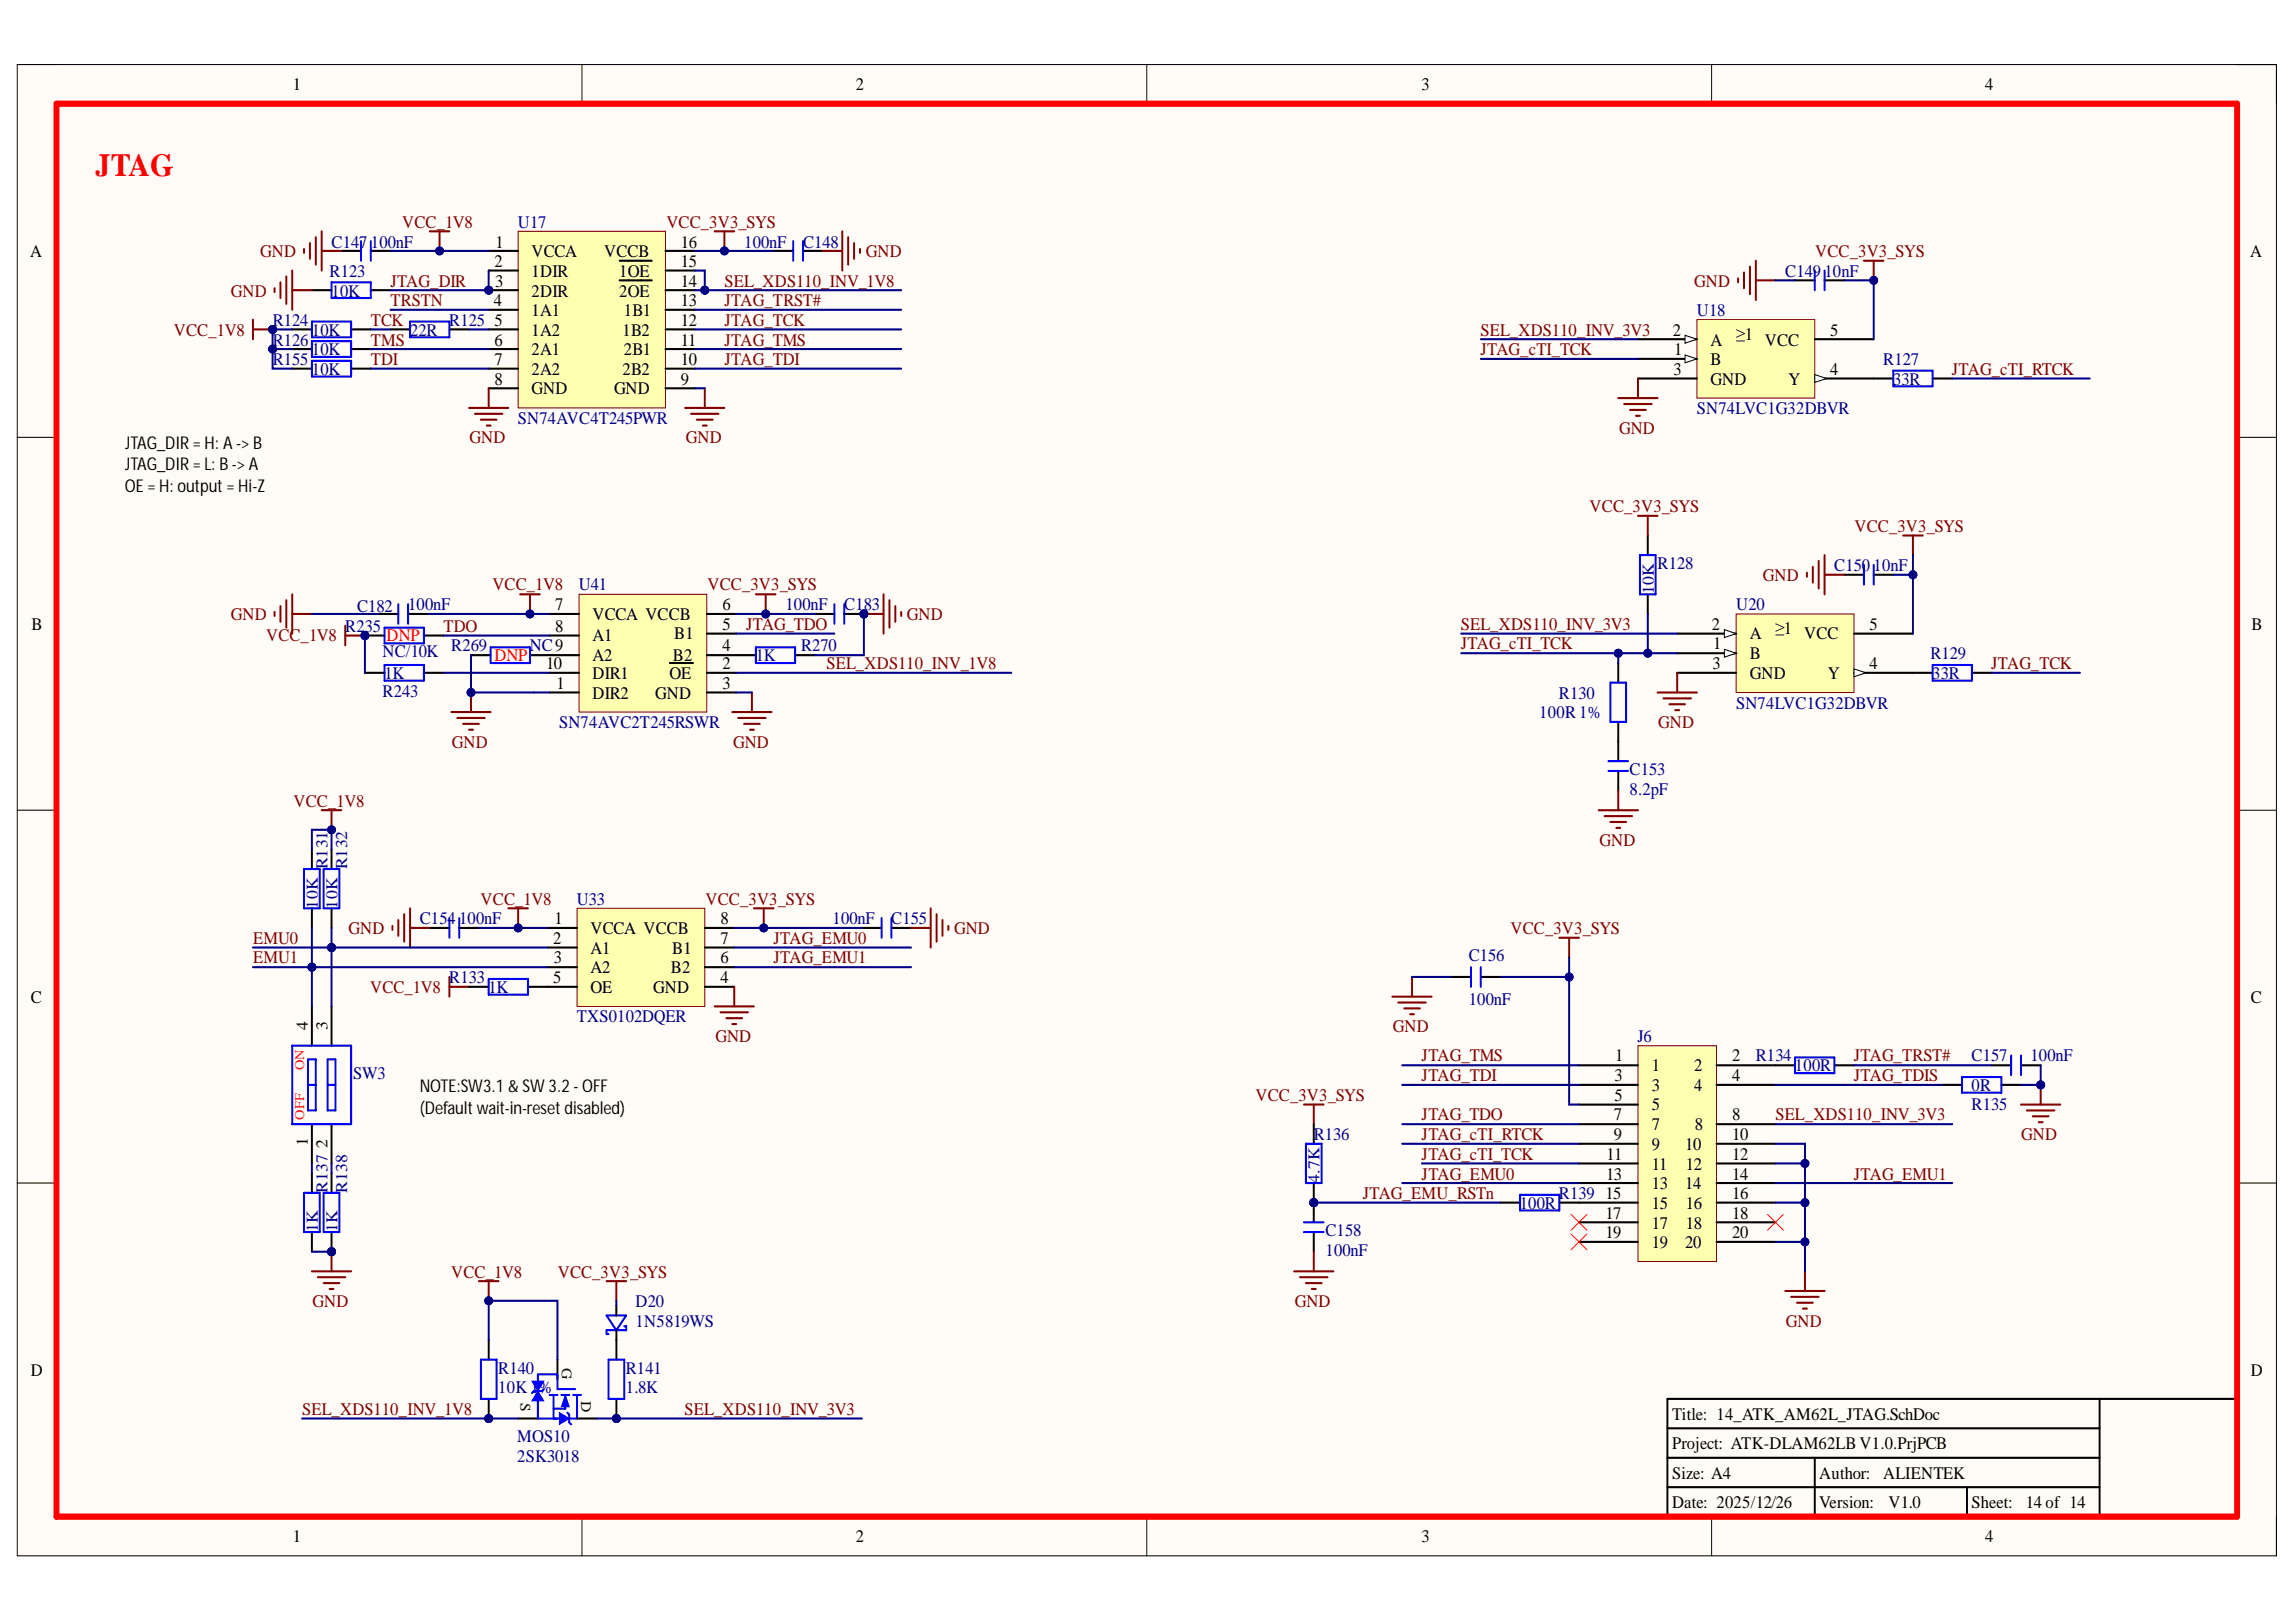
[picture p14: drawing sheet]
<svg xmlns="http://www.w3.org/2000/svg" width="297mm" height="210mm" viewBox="0 0 297 210" stroke-linecap="round" stroke-linejoin="round" font-family="sans-serif">
<defs><g id="words">
<text font-size="4.1" fill="#f00" x="12.4" y="22.7">JTAG</text>
<g font-size="2.3">
<text x="37.9" y="11.7">1</text>
<text x="110.7" y="11.7">2</text>
<text x="183.9" y="11.7">3</text>
<text x="256.8" y="11.7">4</text>
<text x="3.9" y="33.3">A</text>
<text x="64" y="34.6">2</text>
<text x="64.1" y="32">1</text>
<text x="68.8" y="33.3">VCCA</text>
<text x="68.8" y="35.8">1DIR</text>
<text x="78.2" y="33.3">VCCB</text>
<text x="80.1" y="35.8">1OE</text>
<text x="88.1" y="34.6">15</text>
<text x="88.1" y="32">16</text>
<text x="291.1" y="33.3">A</text>
<text x="63.9" y="39.6">4</text>
<text x="64" y="37.1">3</text>
<text x="68.8" y="38.4">2DIR</text>
<text x="68.8" y="40.9">1A1</text>
<text x="80.1" y="38.4">2OE</text>
<text x="80.7" y="40.9">1B1</text>
<text x="88.1" y="39.6">13</text>
<text x="88.1" y="37.1">14</text>
<text x="64" y="42.2">5</text>
<text x="64" y="44.7">6</text>
<text x="64" y="47.2">7</text>
<text x="68.8" y="43.4">1A2</text>
<text x="68.8" y="46">2A1</text>
<text x="80.5" y="43.4">1B2</text>
<text x="80.7" y="46">2B1</text>
<text x="88.1" y="47.2">10</text>
<text x="88.1" y="44.7">11</text>
<text x="88.1" y="42.2">12</text>
<text x="216.4" y="43.4">2</text>
<text x="216.6" y="46">1</text>
<text x="221.3" y="47.2">B</text>
<text x="221.3" y="44.7">A</text>
<text x="224.6" y="44">≥1</text>
<text x="228.3" y="44.7">VCC</text>
<text x="236.8" y="43.4">5</text>
<text x="64" y="49.8">8</text>
<text x="68.8" y="48.5">2A2</text>
<text x="68.8" y="51.1">GND</text>
<text x="79.4" y="51.1">GND</text>
<text x="80.5" y="48.5">2B2</text>
<text x="88.1" y="49.8">9</text>
<text x="216.5" y="48.5">3</text>
<text x="221.3" y="49.8">GND</text>
<text x="231.4" y="49.8">Y</text>
<text x="236.8" y="48.5">4</text>
<text x="16.2" y="58.1">JTAG_DIR=H: A -&gt;B</text>
<text x="16.2" y="60.9">JTAG_DIR=L: B-&gt;A</text>
<text x="16.2" y="63.6">OE =H: output =Hi-Z</text>
<text x="4.1" y="81.5">B</text>
<text x="71.8" y="78.9">7</text>
<text x="71.8" y="81.7">8</text>
<text x="76.6" y="80.2">VCCA VCCB</text>
<text x="76.6" y="83">A1</text>
<text x="87.2" y="82.7">B1</text>
<text x="93.5" y="81.5">5</text>
<text x="93.5" y="78.9">6</text>
<text x="221.5" y="81.5">2</text>
<text x="226.4" y="82.7">A</text>
<text x="229.7" y="82">≥1</text>
<text x="233.4" y="82.7">VCC</text>
<text x="241.9" y="81.5">5</text>
<text x="291.3" y="81.5">B</text>
<text x="70.6" y="86.6">10</text>
<text x="72" y="89.2">1</text>
<text x="76.6" y="85.5">A2</text>
<text x="76.6" y="87.8">DIR1</text>
<text x="86.6" y="87.8">OE</text>
<text x="87.1" y="85.5">B2</text>
<text x="93.5" y="86.6">2</text>
<text x="93.5" y="89.2">3</text>
<text x="93.5" y="84.3">4</text>
<text x="221.6" y="86.6">3</text>
<text x="221.6" y="84">1</text>
<text x="226.4" y="85.3">B</text>
<text x="226.4" y="87.8">GND</text>
<text x="236.5" y="87.8">Y</text>
<text x="241.9" y="86.6">4</text>
<text x="76.6" y="90.4">DIR2</text>
<text x="84.8" y="90.4">GND</text>
<text x="71.7" y="119.6">1</text>
<text x="93.2" y="119.6">8</text>
<text x="71.6" y="122.1">2</text>
<text x="71.7" y="124.7">3</text>
<text x="76.4" y="120.9">VCCA VCCB</text>
<text x="76.4" y="123.4">A1</text>
<text x="76.4" y="125.9">A2</text>
<text x="86.8" y="125.9">B2</text>
<text x="87" y="123.4">B1</text>
<text x="93.2" y="124.7">6</text>
<text x="93.2" y="122.1">7</text>
<text x="4" y="129.7">C</text>
<text x="71.6" y="127.2">5</text>
<text x="76.4" y="128.5">OE</text>
<text x="84.5" y="128.5">GND</text>
<text x="93.2" y="127.2">4</text>
<text x="291.2" y="129.7">C</text>
<text x="209" y="137.4">1</text>
<text x="224.1" y="137.4">2</text>
<text x="54.3" y="141.3">NOTE:SW3.1 &amp; SW 3.2 - OFF</text>
<text x="208.9" y="139.9">3</text>
<text x="208.9" y="142.4">5</text>
<text x="213.7" y="138.6">1</text>
<text x="213.7" y="141.2">3</text>
<text x="213.7" y="143.7">5</text>
<text x="219.2" y="138.6">2</text>
<text x="219.2" y="141.2">4</text>
<text x="224.1" y="139.9">4</text>
<text x="54.3" y="144.1">(Default wait-in-reset disabled)</text>
<text x="208.8" y="145">7</text>
<text x="208.8" y="147.5">9</text>
<text x="213.7" y="146.2">7</text>
<text x="213.7" y="148.8">9</text>
<text x="218" y="148.8">10</text>
<text x="219.3" y="146.2">8</text>
<text x="224.1" y="145">8</text>
<text x="224.1" y="147.5">10</text>
<text x="207.7" y="155.2">15</text>
<text x="207.8" y="152.7">13</text>
<text x="207.9" y="150.1">11</text>
<text x="213.7" y="151.4">11</text>
<text x="213.7" y="153.9">13</text>
<text x="218" y="153.9">14</text>
<text x="218.1" y="151.4">12</text>
<text x="224.1" y="150.1">12</text>
<text x="224.1" y="152.7">14</text>
<text x="224.1" y="155.2">16</text>
<text x="207.7" y="157.7">17</text>
<text x="207.7" y="160.3">19</text>
<text x="213.7" y="156.5">15</text>
<text x="213.7" y="159">17</text>
<text x="213.7" y="161.5">19</text>
<text x="218" y="161.5">20</text>
<text x="218.1" y="156.5">16</text>
<text x="218.1" y="159">18</text>
<text x="224.1" y="157.7">18</text>
<text x="224.1" y="160.3">20</text>
<text x="4" y="178">D</text>
<text x="291.2" y="178">D</text>
<text x="216.3" y="183.8">Title: 14_ATK_AM62L_JTAG.SchDoc</text>
<text x="216.3" y="191.4">Size: A4</text>
<text x="216.3" y="187.6">Project: ATK-DLAM62LB V1.0.PrjPCB</text>
<text x="235.4" y="191.4">Author:</text>
<text x="243.6" y="191.4">ALIENTEK</text>
<text x="216.3" y="195.2">Date: 2025/12/26</text>
<text x="235.4" y="195.2">Version:</text>
<text x="244.3" y="195.2">V1.0</text>
<text x="255.1" y="195.2">Sheet:</text>
<text x="262.1" y="195.2">14 of 14</text>
<text x="37.9" y="199.6">1</text>
<text x="110.7" y="199.6">2</text>
<text x="183.9" y="199.6">3</text>
<text x="256.8" y="199.6">4</text>
</g>
<g font-size="2.3" fill="#800000">
<text x="52" y="29.5">VCC_1V8</text>
<text x="86.2" y="29.5">VCC_3V3_SYS</text>
<text x="33.7" y="33.3">GND</text>
<text x="112" y="33.3">GND</text>
<text x="234.8" y="33.3">VCC_3V3_SYS</text>
<text x="29.9" y="38.4">GND</text>
<text x="50.5" y="37.1">JTAG_DIR</text>
<text x="50.5" y="39.6">TRSTN</text>
<text x="93.7" y="37.1">SEL_XDS110_INV_1V8</text>
<text x="93.7" y="39.6">JTAG_TRST#</text>
<text x="219.2" y="37.1">GND</text>
<text x="22.5" y="43.4">VCC_1V8</text>
<text x="48" y="42.2">TCK</text>
<text x="48" y="44.7">TMS</text>
<text x="48" y="47.2">TDI</text>
<text x="93.7" y="42.2">JTAG_TCK</text>
<text x="93.7" y="44.7">JTAG_TMS</text>
<text x="93.7" y="47.2">JTAG_TDI</text>
<text x="191.5" y="46">JTAG_cTI_TCK</text>
<text x="191.5" y="43.4">SEL_XDS110_INV_3V3</text>
<text x="252.5" y="48.5">JTAG_cTI_RTCK</text>
<text x="60.7" y="57.4">GND</text>
<text x="88.7" y="57.4">GND</text>
<text x="209.5" y="56.1">GND</text>
<text x="205.7" y="66.3">VCC_3V3_SYS</text>
<text x="239.9" y="68.8">VCC_3V3_SYS</text>
<text x="63.7" y="76.4">VCC_1V8</text>
<text x="91.5" y="76.4">VCC_3V3_SYS</text>
<text x="228.1" y="75.1">GND</text>
<text x="29.9" y="80.2">GND</text>
<text x="34.4" y="83">VCC_1V8</text>
<text x="57.4" y="81.7">TDO</text>
<text x="96.5" y="81.5">JTAG_TDO</text>
<text x="117.3" y="80.2">GND</text>
<text x="189" y="81.5">SEL_XDS110_INV_3V3</text>
<text x="106.9" y="86.6">SEL_XDS110_INV_1V8</text>
<text x="189" y="84">JTAG_cTI_TCK</text>
<text x="257.6" y="86.6">JTAG_TCK</text>
<text x="214.5" y="94.2">GND</text>
<text x="58.5" y="96.8">GND</text>
<text x="94.8" y="96.8">GND</text>
<text x="38" y="104.4">VCC_1V8</text>
<text x="206.9" y="109.5">GND</text>
<text x="62.2" y="117.1">VCC_1V8</text>
<text x="91.3" y="117.1">VCC_3V3_SYS</text>
<text x="32.7" y="122.1">EMU0</text>
<text x="32.7" y="124.7">EMU1</text>
<text x="45.1" y="120.9">GND</text>
<text x="100.1" y="122.1">JTAG_EMU0</text>
<text x="100.1" y="124.7">JTAG_EMU1</text>
<text x="123.4" y="120.9">GND</text>
<text x="195.4" y="120.9">VCC_3V3_SYS</text>
<text x="47.9" y="128.5">VCC_1V8</text>
<text x="92.6" y="134.8">GND</text>
<text x="180.2" y="133.6">GND</text>
<text x="183.9" y="137.4">JTAG_TMS</text>
<text x="239.8" y="137.4">JTAG_TRST#</text>
<text x="162.4" y="142.4">VCC_3V3_SYS</text>
<text x="183.9" y="139.9">JTAG_TDI</text>
<text x="239.8" y="139.9">JTAG_TDIS</text>
<text x="183.9" y="145">JTAG_TDO</text>
<text x="183.9" y="147.5">JTAG_cTI_RTCK</text>
<text x="229.7" y="145">SEL_XDS110_INV_3V3</text>
<text x="261.5" y="147.5">GND</text>
<text x="176.3" y="155.2">JTAG_EMU_RSTn</text>
<text x="183.9" y="150.1">JTAG_cTI_TCK</text>
<text x="183.9" y="152.7">JTAG_EMU0</text>
<text x="239.8" y="152.7">JTAG_EMU1</text>
<text x="58.4" y="165.3">VCC_1V8</text>
<text x="72.2" y="165.3">VCC_3V3_SYS</text>
<text x="40.4" y="169.1">GND</text>
<text x="167.5" y="169.1">GND</text>
<text x="231" y="171.7">GND</text>
<text x="39.1" y="183.1">SEL_XDS110_INV_1V8</text>
<text x="88.6" y="183.1">SEL_XDS110_INV_3V3</text>
</g>
<g font-size="2.3" fill="#000080">
<text x="67" y="29.5">U17</text>
<text x="42.6" y="35.8">R123</text>
<text x="42.9" y="32">C147</text>
<text x="48" y="32">100nF</text>
<text x="96.3" y="32">100nF</text>
<text x="103.9" y="32">C148</text>
<text x="231" y="35.8">C149</text>
<text x="236" y="35.8">10nF</text>
<text x="42.9" y="38.4">10K</text>
<text x="219.5" y="40.9">U18</text>
<text x="35.3" y="47.2">R155</text>
<text x="35.3" y="44.7">R126</text>
<text x="35.3" y="42.2">R124</text>
<text x="40.4" y="46">10K</text>
<text x="40.4" y="43.4">10K</text>
<text x="53" y="43.4">22R</text>
<text x="58.1" y="42.2">R125</text>
<text x="243.6" y="47.2">R127</text>
<text x="40.4" y="48.5">10K</text>
<text x="219.5" y="53.6">SN74LVC1G32DBVR</text>
<text x="244.9" y="49.8">33R</text>
<text x="67" y="54.9">SN74AVC4T245PWR</text>
<text x="74.9" y="76.4">U41</text>
<text x="214.5" y="73.6">R128</text>
<text x="237.3" y="73.9">C150</text>
<text x="242.4" y="73.9">10nF</text>
<text x="44.7" y="81.7">R235</text>
<text x="46.2" y="79.2">C182</text>
<text x="52.8" y="78.9">100nF</text>
<text x="101.6" y="78.9">100nF</text>
<text x="109.2" y="78.9">C183</text>
<text x="224.6" y="78.9">U20</text>
<text x="49.5" y="85">NC/10K</text>
<text x="49.7" y="87.8">1K</text>
<text x="58.4" y="84.3">R269</text>
<text x="68.5" y="84.3">NC9</text>
<text x="97.8" y="85.5">1K</text>
<text x="103.6" y="84.3">R270</text>
<text x="249.7" y="85.3">R129</text>
<text x="250" y="87.8">33R</text>
<text x="49.5" y="90.2">R243</text>
<text x="72.3" y="94.2">SN74AVC2T245RSWR</text>
<text x="199.1" y="93">100R 1%</text>
<text x="201.7" y="90.4">R130</text>
<text x="224.6" y="91.7">SN74LVC1G32DBVR</text>
<text x="210.8" y="100.3">C153</text>
<text x="210.8" y="102.9">8.2pF</text>
<text x="54.3" y="119.6">C154</text>
<text x="59.4" y="119.6">100nF</text>
<text x="74.6" y="117.1">U33</text>
<text x="107.7" y="119.6">100nF</text>
<text x="115.3" y="119.6">C155</text>
<text x="190" y="124.4">C156</text>
<text x="58.1" y="127.2">R133</text>
<text x="63.2" y="128.5">1K</text>
<text x="190" y="130">100nF</text>
<text x="74.6" y="132.3">TXS0102DQER</text>
<text x="211.8" y="134.8">J6</text>
<text x="227.1" y="137.4">R134</text>
<text x="255.1" y="137.4">C157</text>
<text x="262.7" y="137.4">100nF</text>
<text x="45.7" y="139.6">SW3</text>
<text x="232.2" y="138.6">100R</text>
<text x="255.1" y="143.7">R135</text>
<text x="255.1" y="141.2">0R</text>
<text x="170" y="147.5">R136</text>
<text x="201.7" y="155.2">R139</text>
<text x="171.5" y="160">C158</text>
<text x="196.6" y="156.5">100R</text>
<text x="171.5" y="162.5">100nF</text>
<text x="82.2" y="169.1">D20</text>
<text x="82.2" y="171.7">1N5819WS</text>
<text x="64.5" y="177.8">R140</text>
<text x="81" y="177.8">R141</text>
<text x="64.5" y="180.3">10K 1%</text>
<text x="81" y="180.3">1.8K</text>
<text x="66.9" y="186.6">MOS10</text>
<text x="66.9" y="189.2">2SK3018</text>
</g>
<g font-size="2.3" fill="#f00">
<text x="50" y="83">DNP</text>
<text x="64" y="85.5">DNP</text>
</g>
<g font-size="2.1" fill="#000080">
<text x="213.9" y="76.9" transform="rotate(-90 213.9 76.9)">10K</text>
<text x="42.4" y="112.5" transform="rotate(-90 42.4 112.5)">R131</text>
<text x="44.9" y="112.5" transform="rotate(-90 44.9 112.5)">R132</text>
<text x="41.1" y="117.6" transform="rotate(-90 41.1 117.6)">10K</text>
<text x="43.7" y="117.6" transform="rotate(-90 43.7 117.6)">10K</text>
<text x="42.4" y="154.3" transform="rotate(-90 42.4 154.3)">R137</text>
<text x="44.9" y="154.3" transform="rotate(-90 44.9 154.3)">R138</text>
<text x="170.7" y="153.1" transform="rotate(-90 170.7 153.1)">4.7K</text>
<text x="41.1" y="159.4" transform="rotate(-90 41.1 159.4)">1K</text>
<text x="43.7" y="159.4" transform="rotate(-90 43.7 159.4)">1K</text>
</g>
<g font-size="2.1">
<text x="39.8" y="133.3" transform="rotate(-90 39.8 133.3)">4</text>
<text x="42.4" y="133.3" transform="rotate(-90 42.4 133.3)">3</text>
<text x="39.8" y="148.3" transform="rotate(-90 39.8 148.3)">1</text>
<text x="42.4" y="148.6" transform="rotate(-90 42.4 148.6)">2</text>
</g>
<g font-size="1.9" fill="#080d02">
<text x="72.7" y="177" transform="rotate(90 72.7 177)">G</text>
<text x="67.3" y="181.6" transform="rotate(90 67.3 181.6)">S</text>
<text x="75.2" y="181.3" transform="rotate(90 75.2 181.3)">D</text>
</g>
<g font-size="1.7" fill="#ee0e22">
<text x="39.3" y="138.5" transform="rotate(-90 39.3 138.5)">ON</text>
<text x="39.3" y="144.9" transform="rotate(-90 39.3 144.9)">OFF</text>
</g>
</g></defs>
<path d="M2.2 8.4h292.3v192.9h-292.3z" fill-rule="evenodd" fill="#fffcf8"/>
<path d="M2.2 8.4h292.3v192.9h-292.3z" fill="none" stroke="#000" stroke-width=".13"/>
<path d="M7.3 13.4h282.1v182.9h-282.1z" fill-rule="evenodd" fill="#fffcf8"/>
<g fill="none" stroke="#000" stroke-width=".13">
<path d="M2.2 8.3h5.1M7.3 13.4h282.1v182.9h-282.1zM75.3 8.3v5.1M148.4 8.3v5.1M221.4 8.4v5M289.4 8.4h5.1v5M2.2 56.6h5.1M289.4 56.6h5.1M2.2 104.8h5.1M289.4 104.9h5.1M2.2 153.1h5.1M289.4 153.1h5.1"/>
<path d="M75.3 196.3v5M148.4 196.3v5M221.4 196.3v5M294.5 196.3v5"/>
</g>
<path d="M215.7 181h73.7v15.3h-73.7zM215.7 188.7h55.9M215.7 192.5h55.9M215.7 184.8h55.9M234.8 188.7v7.6M254.5 192.5v3.8M271.6 181v15.3" fill="none" stroke="#000" stroke-width=".26"/>
<path d="M219.5 41.4h15.3v10.1h-15.3z" fill-rule="evenodd" fill="#ffffb0"/>
<path d="M219.5 41.4h15.3v10.1h-15.3z" fill="none" stroke="#800000" stroke-width=".13"/>
<path d="M211.9 46.4h7.6" fill="none" stroke="#000" stroke-width=".26"/>
<path d="M218 45.9l1.5 .5-1.5 .6z" fill="#f8fcff"/>
<path d="M218 45.9l1.5 .5-1.5 .6z" fill="none" stroke="#000" stroke-width=".13"/>
<path d="M211.9 43.9h7.6" fill="none" stroke="#000" stroke-width=".26"/>
<path d="M218 43.4l1.5 .5-1.5 .5z" fill="#f8fcff"/>
<path d="M218 43.4l1.5 .5-1.5 .5z" fill="none" stroke="#000" stroke-width=".13"/>
<path d="M211.9 49h7.6M234.8 49h7.6" fill="none" stroke="#000" stroke-width=".26"/>
<path d="M234.8 48.5l1.5 .5-1.5 .5z" fill="#f8fcff"/>
<path d="M234.8 48.5l1.5 .5-1.5 .5z" fill="none" stroke="#000" stroke-width=".13"/>
<path d="M232.2 36.3h2.6M236 36.3h2.6M234.8 43.9h7.6" fill="none" stroke="#000" stroke-width=".26"/>
<path d="M224.9 36v.5M225.6 35.3v2M226.4 34.5v3.6M227.2 33.7v5.1M227.2 36.3h2.5M241.1 33.7h2.6M242.4 33.7v2.6M209.4 51.5h5M210.1 52.3h3.6M210.9 53h2M211.7 53.8h.5M211.9 49v2.5" fill="none" stroke="#800000" stroke-width=".26"/>
<path d="M234.8 35v2.6M236 35v2.6" fill="none" stroke="#00f" stroke-width=".26"/>
<circle cx="242.4" cy="36.3" r=".51" fill="#000080"/>
<circle cx="242.4" cy="36.3" r=".51" fill="none" stroke="#000080" stroke-width=".13"/>
<path d="M242.4 49h2.5M250 49h2.6" fill="none" stroke="#000" stroke-width=".26"/>
<path d="M244.9 48h5.1v2h-5.1z" fill="none" stroke="#00f" stroke-width=".26"/>
<path d="M224.6 79.5h15.3v10.1h-15.3z" fill-rule="evenodd" fill="#ffffb0"/>
<path d="M224.6 79.5h15.3v10.1h-15.3z" fill="none" stroke="#800000" stroke-width=".13"/>
<path d="M217 84.5h7.6" fill="none" stroke="#000" stroke-width=".26"/>
<path d="M223.1 84l1.5 .5-1.5 .5z" fill="#f8fcff"/>
<path d="M223.1 84l1.5 .5-1.5 .5z" fill="none" stroke="#000" stroke-width=".13"/>
<path d="M217 82h7.6" fill="none" stroke="#000" stroke-width=".26"/>
<path d="M223.1 81.5l1.5 .5-1.5 .5z" fill="#f8fcff"/>
<path d="M223.1 81.5l1.5 .5-1.5 .5z" fill="none" stroke="#000" stroke-width=".13"/>
<path d="M217 87.1h7.6M239.9 87.1h7.6" fill="none" stroke="#000" stroke-width=".26"/>
<path d="M239.9 86.6l1.5 .5-1.5 .5z" fill="#f8fcff"/>
<path d="M239.9 86.6l1.5 .5-1.5 .5z" fill="none" stroke="#000" stroke-width=".13"/>
<path d="M213.2 69.3v2.5M213.2 76.9v2.6M238.6 74.4h2.5M242.4 74.4h2.5M209.4 85.8v2.5M209.4 93.4v5.1M209.4 99.8v2.5M239.9 82h7.6M247.5 87.1h2.5M255.1 87.1h2.6" fill="none" stroke="#000" stroke-width=".26"/>
<g fill="none" stroke="#800000" stroke-width=".26">
<path d="M211.9 66.8h2.5M213.2 66.8v2.5M233.8 74.1v.5M234.5 73.4v2M235.3 72.6v3.6M236 71.8v5.1M236 74.4h2.6M246.2 69.3h2.6M247.5 69.3v2.5M214.4 89.6h5.1M215.2 90.4h3.6M216 91.1h2"/>
<path d="M216.7 91.9h.5M217 87.1v2.5M206.8 104.9h5.1M207.6 105.6h3.5M208.3 106.4h2.1M209.1 107.1h.5M209.4 102.3v2.6"/>
</g>
<path d="M212.2 71.8h2v5.1h-2zM241.1 73.1v2.5M242.4 73.1v2.5M208.1 99.8h2.5M208.1 98.5h2.5M208.3 88.3h2.1v5.1h-2.1zM250 86.1h5.1v2h-5.1z" fill="none" stroke="#00f" stroke-width=".26"/>
<path d="M211.9 135.3h10.2v28h-10.2z" fill-rule="evenodd" fill="#ffffb0"/>
<path d="M211.9 135.3h10.2v28h-10.2z" fill="none" stroke="#800000" stroke-width=".13"/>
<g fill="none" stroke="#000" stroke-width=".26">
<path d="M187.8 126.4h2.5M191.6 126.4h2.5M204.3 137.9h7.6M222.1 137.9h7.6M204.3 140.4h7.6M204.3 142.9h7.6M204.3 145.5h7.6M204.3 148h7.6M204.3 150.6h7.6M204.3 153.1h7.6M204.3 155.6h7.6M204.3 158.2h7.6"/>
<path d="M222.1 140.4h7.6M222.1 145.5h7.6M222.1 148h7.6M222.1 150.6h7.6M222.1 153.1h7.6M222.1 155.6h7.6M222.1 158.2h7.6M251.3 140.4h2.5M258.9 140.4h2.6M204.3 160.7h7.6M222.1 160.7h7.6"/>
</g>
<path d="M203.3 159.7l2 2M203.3 157.2l2 2M205.3 159.7l-2 2M205.3 157.2l-2 2M228.7 157.2l2 2M230.7 157.2l-2 2" fill="none" stroke="#f00" stroke-width=".13"/>
<g fill="none" stroke="#800000" stroke-width=".26">
<path d="M180.1 129h5.1M180.9 129.7h3.6M181.7 130.5h2M182.4 131.3h.5M182.7 126.4v2.6M201.7 121.4h2.6M203 121.4v2.5M261.5 142.9h5M262.2 143.7h3.6M263 144.5h2M263.8 145.2h.5M264 140.4v2.5"/>
<path d="M231 167.1h5M231.7 167.8h3.6M232.5 168.6h2M233.2 169.3h.6M233.5 164.5v2.6"/>
</g>
<path d="M190.3 125.2v2.5M191.6 125.2v2.5M253.8 139.4h5.1v2h-5.1z" fill="none" stroke="#00f" stroke-width=".26"/>
<circle cx="264" cy="140.4" r=".51" fill="#000080"/>
<circle cx="264" cy="140.4" r=".51" fill="none" stroke="#000080" stroke-width=".13"/>
<path d="M168.7 142.9h2.5M170 142.9v2.6" fill="none" stroke="#800000" stroke-width=".26"/>
<circle cx="170" cy="155.6" r=".51" fill="#000080"/>
<circle cx="170" cy="155.6" r=".51" fill="none" stroke="#000080" stroke-width=".13"/>
<path d="M170 153.1v2.5" fill="none" stroke="#000" stroke-width=".26"/>
<circle cx="170" cy="155.6" r=".51" fill="#000080"/>
<circle cx="170" cy="155.6" r=".51" fill="none" stroke="#000080" stroke-width=".13"/>
<path d="M170 145.5v2.5" fill="none" stroke="#000" stroke-width=".26"/>
<path d="M168.9 148h2.1v5.1h-2.1z" fill="none" stroke="#00f" stroke-width=".26"/>
<circle cx="170" cy="155.6" r=".51" fill="#000080"/>
<circle cx="170" cy="155.6" r=".51" fill="none" stroke="#000080" stroke-width=".13"/>
<path d="M170 155.6v2.6" fill="none" stroke="#000" stroke-width=".26"/>
<circle cx="170" cy="155.6" r=".51" fill="#000080"/>
<circle cx="170" cy="155.6" r=".51" fill="none" stroke="#000080" stroke-width=".13"/>
<path d="M229.7 137.9h2.5M237.3 137.9h2.6M257.7 137.9h2.5M261.5 137.9h2.5M170 159.4v2.6M194.1 155.6h2.6M201.7 155.6h2.6" fill="none" stroke="#000" stroke-width=".26"/>
<path d="M232.2 136.8h5.1v2.1h-5.1zM260.2 136.6v2.5M261.5 136.6v2.5M168.7 159.4h2.5M168.7 158.2h2.5M196.7 154.6h5v2h-5z" fill="none" stroke="#00f" stroke-width=".26"/>
<path d="M167.4 164.5h5.1M168.2 165.3h3.5M168.9 166h2.1M169.7 166.8h.5M170 162v2.5" fill="none" stroke="#800000" stroke-width=".26"/>
<circle cx="63.2" cy="183.6" r=".51" fill="#000080"/>
<circle cx="63.2" cy="183.6" r=".51" fill="none" stroke="#000080" stroke-width=".13"/>
<path d="M63.2 181v2.6" fill="none" stroke="#000" stroke-width=".26"/>
<circle cx="63.2" cy="183.6" r=".51" fill="#000080"/>
<circle cx="63.2" cy="183.6" r=".51" fill="none" stroke="#000080" stroke-width=".13"/>
<path d="M63.2 173.4v2.6M79.7 169v1.2M79.7 172.1v1.3" fill="none" stroke="#000" stroke-width=".26"/>
<path d="M62.2 176h2v5h-2zM78.5 170.2h2.5l-1.3 1.9zM80.8 171.6h.2v.5h-2.5v.5h.2" fill="none" stroke="#00f" stroke-width=".26"/>
<circle cx="79.7" cy="183.6" r=".51" fill="#000080"/>
<circle cx="79.7" cy="183.6" r=".51" fill="none" stroke="#000080" stroke-width=".13"/>
<path d="M79.7 181v2.6" fill="none" stroke="#000" stroke-width=".26"/>
<circle cx="79.7" cy="183.6" r=".51" fill="#000080"/>
<circle cx="79.7" cy="183.6" r=".51" fill="none" stroke="#000080" stroke-width=".13"/>
<path d="M79.7 173.4v2.6" fill="none" stroke="#000" stroke-width=".26"/>
<path d="M72.1 179.8h2.3M78.7 176h2.1v5h-2.1zM71.1 180.5h1M71.6 180.5v3.1M72.6 180.5h1M73.1 180.5v1.8M74.2 180.5h1M74.7 180.5v3.1" fill="none" stroke="#00f" stroke-width=".26"/>
<path d="M73.1 180.5l.5 1.5h-1z" fill="#00f"/>
<path d="M73.1 180.5l.5 1.5h-1z" fill="none" stroke="#00f" stroke-width=".13"/>
<path d="M72.4 182.8l1.2 .8-1.2 .7z" fill="#00f"/>
<path d="M72.4 182.8l1.2 .8-1.2 .7z" fill="none" stroke="#00f" stroke-width=".13"/>
<path d="M71.6 183.6h.8M71.6 182.3h1.5M73.4 182.8l.2 .3v1l.3 .2M73.6 183.6h1.1" fill="none" stroke="#00f" stroke-width=".26"/>
<path d="M72.1 176v2.5M67 183.6h2.6M74.7 183.6h2.5" fill="none" stroke="#000" stroke-width=".26"/>
<path d="M69.6 180l.7 1.3h-1.5z" fill="#00f"/>
<path d="M69.6 180l.7 1.3h-1.5z" fill="none" stroke="#00f" stroke-width=".13"/>
<path d="M70.3 179.8l-.2 .2h-1l-.3 .3" fill="none" stroke="#00f" stroke-width=".26"/>
<path d="M68.8 178.7h1.5l-.7 1.3z" fill="#00f"/>
<path d="M68.8 178.7h1.5l-.7 1.3z" fill="none" stroke="#00f" stroke-width=".13"/>
<path d="M72.1 177.9h-2.5v.8M72.1 178v1.8M69.6 181.3v2.3h2.5" fill="none" stroke="#00f" stroke-width=".26"/>
<path d="M62 165.8h2.5M63.2 165.8v2.5M78.5 165.8h2.5M79.7 165.8v2.5" fill="none" stroke="#800000" stroke-width=".26"/>
<circle cx="63.2" cy="168.3" r=".51" fill="#000080"/>
<circle cx="63.2" cy="168.3" r=".51" fill="none" stroke="#000080" stroke-width=".13"/>
<path d="M74.7 117.5h16.5v12.7h-16.5z" fill-rule="evenodd" fill="#ffffb0"/>
<path d="M74.7 117.5h16.5v12.7h-16.5z" fill="none" stroke="#800000" stroke-width=".13"/>
<path d="M55.6 120.1h2.5M59.4 120.1h2.6M70.8 120.1h3.9M70.8 122.6h3.9M70.8 125.2h3.9M70.8 127.7h3.9M91.2 120.1h3.8M91.2 122.6h3.8M91.2 125.2h3.8M91.2 127.7h3.8" fill="none" stroke="#000" stroke-width=".26"/>
<path d="M58.1 118.8v2.6M59.4 118.8v2.6" fill="none" stroke="#00f" stroke-width=".26"/>
<path d="M65.8 117.5h2.5M67 117.5v2.6" fill="none" stroke="#800000" stroke-width=".26"/>
<circle cx="67" cy="120.1" r=".51" fill="#000080"/>
<circle cx="67" cy="120.1" r=".51" fill="none" stroke="#000080" stroke-width=".13"/>
<path d="M50.8 119.8v.5M51.5 119.1v2M52.3 118.3v3.6M53.1 117.5v5.1M97.5 117.5h2.6M98.8 117.5v2.6M120.4 117.5v5.1M121.2 118.3v3.6M121.9 119.1v2M122.7 119.8v.5M53.1 120.1h2.5M117.9 120.1h2.5" fill="none" stroke="#800000" stroke-width=".26"/>
<path d="M111.5 120.1h2.6M115.3 120.1h2.6" fill="none" stroke="#000" stroke-width=".26"/>
<path d="M114.1 118.8v2.6M115.3 118.8v2.6" fill="none" stroke="#00f" stroke-width=".26"/>
<circle cx="98.8" cy="120.1" r=".51" fill="#000080"/>
<circle cx="98.8" cy="120.1" r=".51" fill="none" stroke="#000080" stroke-width=".13"/>
<path d="M41.6 104.8h2.6M42.9 104.8v2.6M92.4 130.2h5.1M93.2 131h3.6M94 131.8h2M94.7 132.5h.5M95 127.7v2.5" fill="none" stroke="#800000" stroke-width=".26"/>
<circle cx="42.9" cy="107.4" r=".51" fill="#000080"/>
<circle cx="42.9" cy="107.4" r=".51" fill="none" stroke="#000080" stroke-width=".13"/>
<path d="M40.3 109.9v2.6M40.3 117.5v2.6M42.9 109.9v2.6M42.9 117.5v2.6M40.3 130.2v5.1M42.9 130.2v5.1M40.3 145.5v5.1M40.3 151.8v2.6M40.3 159.4v2.6M42.9 145.5v5.1" fill="none" stroke="#000" stroke-width=".26"/>
<path d="M39.3 112.5h2.1v5h-2.1zM41.9 112.5h2v5h-2zM37.8 135.3h7.6v10.2h-7.6zM39.8 137.1h1.1v6.6h-1.1zM42.4 137.1h1v6.6h-1zM39.3 154.4h2.1v5h-2.1zM39.8 140.4h1.1M42.4 140.4h1" fill="none" stroke="#00f" stroke-width=".26"/>
<circle cx="42.9" cy="162" r=".51" fill="#000080"/>
<circle cx="42.9" cy="162" r=".51" fill="none" stroke="#000080" stroke-width=".13"/>
<path d="M42.9 151.8v2.6M42.9 159.4v2.6" fill="none" stroke="#000" stroke-width=".26"/>
<circle cx="42.9" cy="162" r=".51" fill="#000080"/>
<circle cx="42.9" cy="162" r=".51" fill="none" stroke="#000080" stroke-width=".13"/>
<path d="M41.9 154.4h2v5h-2z" fill="none" stroke="#00f" stroke-width=".26"/>
<path d="M40.3 164.5h5.1M41.1 165.3h3.6M41.9 166h2M42.6 166.8h.5M42.9 162v2.5" fill="none" stroke="#800000" stroke-width=".26"/>
<circle cx="42.9" cy="162" r=".51" fill="#000080"/>
<circle cx="42.9" cy="162" r=".51" fill="none" stroke="#000080" stroke-width=".13"/>
<path d="M58.1 126.4v2.6M58.1 127.7h2.6" fill="none" stroke="#800000" stroke-width=".26"/>
<path d="M60.7 127.7h2.5M68.3 127.7h2.5" fill="none" stroke="#000" stroke-width=".26"/>
<path d="M63.2 126.7h5.1v2h-5.1z" fill="none" stroke="#00f" stroke-width=".26"/>
<path d="M7.3 13.4h282.1v182.9h-282.1z" fill="none" stroke="#f00" stroke-width=".79"/>
<circle cx="63.2" cy="37.6" r=".51" fill="#000080"/>
<circle cx="63.2" cy="37.6" r=".51" fill="none" stroke="#000080" stroke-width=".13"/>
<path d="M67 29.9h19.1v22.9h-19.1z" fill-rule="evenodd" fill="#ffffb0"/>
<path d="M67 29.9h19.1v22.9h-19.1z" fill="none" stroke="#800000" stroke-width=".13"/>
<path d="M63.2 32.5h3.8M63.2 35h3.8M63.2 37.6h3.8" fill="none" stroke="#000" stroke-width=".26"/>
<circle cx="63.2" cy="37.6" r=".51" fill="#000080"/>
<circle cx="63.2" cy="37.6" r=".51" fill="none" stroke="#000080" stroke-width=".13"/>
<g fill="none" stroke="#000" stroke-width=".26">
<path d="M80.2 36.3h4.1M80.2 33.7h4.1M86.1 37.6h3.8M86.1 35h3.8M86.1 32.5h3.8M63.2 40.1h3.8M63.2 42.6h3.8M63.2 45.2h3.8M63.2 47.7h3.8M63.2 50.2h3.8M86.1 40.1h3.8M86.1 42.6h3.8"/>
<path d="M86.1 45.2h3.8M86.1 47.7h3.8M86.1 50.2h3.8"/>
</g>
<path d="M55.6 29.9h2.5M56.9 29.9v2.6" fill="none" stroke="#800000" stroke-width=".26"/>
<circle cx="56.9" cy="32.5" r=".51" fill="#000080"/>
<circle cx="56.9" cy="32.5" r=".51" fill="none" stroke="#000080" stroke-width=".13"/>
<path d="M40.3 37.6h2.6M44.2 32.5h2.5M48 32.5h2.5M48 37.6h2.5M37.8 47.7h2.5M37.8 45.2h2.5M37.8 42.6h2.5M45.4 47.7h2.6M45.4 45.2h2.6M45.4 42.6h2.6" fill="none" stroke="#000" stroke-width=".26"/>
<path d="M42.9 36.5h5.1v2.1h-5.1zM46.7 31.2v2.5M48 31.2v2.5M40.3 41.6h5.1v2h-5.1zM40.3 44.2h5.1v2h-5.1zM40.3 46.7h5.1v2h-5.1z" fill="none" stroke="#00f" stroke-width=".26"/>
<g fill="none" stroke="#800000" stroke-width=".26">
<path d="M35.5 37.3v.5M36.3 36.5v2.1M37 35.8v3.5M37.8 35v5.1M37.8 37.6h2.5M39.3 32.2v.5M40.1 31.5v2M40.9 30.7v3.6M41.6 29.9v5.1M41.6 32.5h2.6M32.7 41.4v2.5M32.7 42.6h2.6"/>
<path d="M60.7 52.8h5.1M61.4 53.6h3.6M62.2 54.3h2M63 55.1h.5M63.2 50.2v2.6"/>
</g>
<circle cx="35.3" cy="42.6" r=".51" fill="#000080"/>
<circle cx="35.3" cy="42.6" r=".51" fill="none" stroke="#000080" stroke-width=".13"/>
<path d="M100.1 32.5h2.5M103.9 32.5h2.5M50.5 42.6h2.6M58.1 42.6h2.6" fill="none" stroke="#000" stroke-width=".26"/>
<path d="M102.6 31.2v2.5M103.9 31.2v2.5M53.1 41.6h5v2h-5z" fill="none" stroke="#00f" stroke-width=".26"/>
<path d="M92.4 29.9h2.6M93.7 29.9v2.6M106.4 32.5h2.6M109 29.9v5.1M109.7 30.7v3.6M110.5 31.5v2M111.3 32.2v.5" fill="none" stroke="#800000" stroke-width=".26"/>
<circle cx="93.7" cy="32.5" r=".51" fill="#000080"/>
<circle cx="93.7" cy="32.5" r=".51" fill="none" stroke="#000080" stroke-width=".13"/>
<path d="M88.6 52.8h5.1M89.4 53.6h3.6M90.2 54.3h2M90.9 55.1h.5M91.2 50.2v2.6" fill="none" stroke="#800000" stroke-width=".26"/>
<path d="M74.9 76.9h16.5v15.2h-16.5z" fill-rule="evenodd" fill="#ffffb0"/>
<path d="M74.9 76.9h16.5v15.2h-16.5z" fill="none" stroke="#800000" stroke-width=".13"/>
<path d="M71.1 79.5h3.8M91.4 79.5h3.8M71.1 89.6h3.8M71.1 87.1h3.8M71.1 84.8h3.8M71.1 82.2h3.8M86.6 85.8h3.1M91.4 89.6h3.8M91.4 87.1h3.8M91.4 84.8h3.8M91.4 82h3.8" fill="none" stroke="#000" stroke-width=".26"/>
<path d="M67.3 76.9h2.5M68.6 76.9v2.6" fill="none" stroke="#800000" stroke-width=".26"/>
<circle cx="68.6" cy="79.5" r=".51" fill="#000080"/>
<circle cx="68.6" cy="79.5" r=".51" fill="none" stroke="#000080" stroke-width=".13"/>
<path d="M49 79.5h2.5M52.8 79.5h2.5" fill="none" stroke="#000" stroke-width=".26"/>
<path d="M51.5 78.2v2.5M52.8 78.2v2.5" fill="none" stroke="#00f" stroke-width=".26"/>
<path d="M35.5 79.2v.5M36.3 78.4v2.1M37 77.7v3.5M37.8 76.9v5.1M37.8 79.5h2.5" fill="none" stroke="#800000" stroke-width=".26"/>
<circle cx="111.8" cy="79.5" r=".51" fill="#000080"/>
<circle cx="111.8" cy="79.5" r=".51" fill="none" stroke="#000080" stroke-width=".13"/>
<path d="M105.4 79.5h2.6M109.2 79.5h2.6" fill="none" stroke="#000" stroke-width=".26"/>
<circle cx="111.8" cy="79.5" r=".51" fill="#000080"/>
<circle cx="111.8" cy="79.5" r=".51" fill="none" stroke="#000080" stroke-width=".13"/>
<path d="M108 78.2v2.5M109.2 78.2v2.5" fill="none" stroke="#00f" stroke-width=".26"/>
<path d="M111.8 79.5h2.5M114.3 76.9v5.1M115.1 77.7v3.5M115.8 78.4v2.1M116.6 79.2v.5" fill="none" stroke="#800000" stroke-width=".26"/>
<circle cx="111.8" cy="79.5" r=".51" fill="#000080"/>
<circle cx="111.8" cy="79.5" r=".51" fill="none" stroke="#000080" stroke-width=".13"/>
<path d="M97.8 76.9h2.5M99.1 76.9v2.6" fill="none" stroke="#800000" stroke-width=".26"/>
<circle cx="99.1" cy="79.5" r=".51" fill="#000080"/>
<circle cx="99.1" cy="79.5" r=".51" fill="none" stroke="#000080" stroke-width=".13"/>
<path d="M94.7 92.1h5.1M95.5 92.9h3.6M96.3 93.7h2M97 94.4h.5M97.3 89.6v2.5" fill="none" stroke="#800000" stroke-width=".26"/>
<path d="M47.2 87.1h2.5M54.8 87.1h2.6" fill="none" stroke="#000" stroke-width=".26"/>
<path d="M49.7 86.1h5.1v2h-5.1z" fill="none" stroke="#00f" stroke-width=".26"/>
<circle cx="47.2" cy="82.2" r=".51" fill="#000080"/>
<circle cx="47.2" cy="82.2" r=".51" fill="none" stroke="#000080" stroke-width=".13"/>
<path d="M47.2 82.2h2.5" fill="none" stroke="#000" stroke-width=".26"/>
<circle cx="47.2" cy="82.2" r=".51" fill="#000080"/>
<circle cx="47.2" cy="82.2" r=".51" fill="none" stroke="#000080" stroke-width=".13"/>
<path d="M54.8 82.2h2.6" fill="none" stroke="#000" stroke-width=".26"/>
<path d="M49.7 81.2h5.1v2.1h-5.1z" fill="none" stroke="#00f" stroke-width=".26"/>
<path d="M44.7 81v2.5M44.7 82.2h2.5" fill="none" stroke="#800000" stroke-width=".26"/>
<circle cx="47.2" cy="82.2" r=".51" fill="#000080"/>
<circle cx="47.2" cy="82.2" r=".51" fill="none" stroke="#000080" stroke-width=".13"/>
<path d="M60.9 84.8h2.6M68.6 84.8h2.5M95.2 84.8h2.6M102.9 84.8h2.5" fill="none" stroke="#000" stroke-width=".26"/>
<path d="M63.5 83.8h5.1v2h-5.1zM97.8 83.8h5.1v2h-5.1z" fill="none" stroke="#00f" stroke-width=".26"/>
<path d="M58.4 92.1h5.1M59.2 92.9h3.5M59.9 93.7h2.1M60.7 94.4h.5M60.9 89.6v2.5" fill="none" stroke="#800000" stroke-width=".26"/>
<circle cx="60.9" cy="89.6" r=".51" fill="#000080"/>
<circle cx="60.9" cy="89.6" r=".51" fill="none" stroke="#000080" stroke-width=".13"/>
<path d="M60.9 84.8v4.8h8.2" fill="none" stroke="#000080" stroke-width=".26"/>
<circle cx="60.9" cy="89.6" r=".51" fill="#000080"/>
<circle cx="60.9" cy="89.6" r=".51" fill="none" stroke="#000080" stroke-width=".13"/>
<path d="M32.7 125.2h38.1" fill="none" stroke="#000080" stroke-width=".26"/>
<circle cx="40.3" cy="125.2" r=".51" fill="#000080"/>
<circle cx="40.3" cy="125.2" r=".51" fill="none" stroke="#000080" stroke-width=".13"/>
<path d="M32.7 122.6h10.2" fill="none" stroke="#000080" stroke-width=".26"/>
<circle cx="42.9" cy="122.6" r=".51" fill="#000080"/>
<circle cx="42.9" cy="122.6" r=".51" fill="none" stroke="#000080" stroke-width=".13"/>
<path d="M35.3 42.6v5.1h2.5" fill="none" stroke="#000080" stroke-width=".26"/>
<circle cx="35.3" cy="42.6" r=".51" fill="#000080"/>
<circle cx="35.3" cy="42.6" r=".51" fill="none" stroke="#000080" stroke-width=".13"/>
<circle cx="35.3" cy="45.2" r=".51" fill="#000080"/>
<circle cx="35.3" cy="45.2" r=".51" fill="none" stroke="#000080" stroke-width=".13"/>
<path d="M35.3 45.2h2.5" fill="none" stroke="#000080" stroke-width=".26"/>
<circle cx="35.3" cy="45.2" r=".51" fill="#000080"/>
<circle cx="35.3" cy="45.2" r=".51" fill="none" stroke="#000080" stroke-width=".13"/>
<path d="M35.3 42.6h2.5" fill="none" stroke="#000080" stroke-width=".26"/>
<circle cx="35.3" cy="42.6" r=".51" fill="#000080"/>
<circle cx="35.3" cy="42.6" r=".51" fill="none" stroke="#000080" stroke-width=".13"/>
<path d="M39.1 183.6h27.9" fill="none" stroke="#000080" stroke-width=".26"/>
<circle cx="63.2" cy="183.6" r=".51" fill="#000080"/>
<circle cx="63.2" cy="183.6" r=".51" fill="none" stroke="#000080" stroke-width=".13"/>
<path d="M40.3 162h2.6" fill="none" stroke="#000080" stroke-width=".26"/>
<circle cx="42.9" cy="162" r=".51" fill="#000080"/>
<circle cx="42.9" cy="162" r=".51" fill="none" stroke="#000080" stroke-width=".13"/>
<path d="M40.3 109.9v-2.5h2.6v2.5" fill="none" stroke="#000080" stroke-width=".26"/>
<circle cx="42.9" cy="107.4" r=".51" fill="#000080"/>
<circle cx="42.9" cy="107.4" r=".51" fill="none" stroke="#000080" stroke-width=".13"/>
<path d="M40.3 79.5h8.7M42.9 122.6h27.9" fill="none" stroke="#000080" stroke-width=".26"/>
<circle cx="42.9" cy="122.6" r=".51" fill="#000080"/>
<circle cx="42.9" cy="122.6" r=".51" fill="none" stroke="#000080" stroke-width=".13"/>
<path d="M63.2 35v2.6h-12.7M48 47.7h15.2M48 45.2h15.2M48 42.6h2.5M50.5 40.1h12.7" fill="none" stroke="#000080" stroke-width=".26"/>
<circle cx="63.2" cy="37.6" r=".51" fill="#000080"/>
<circle cx="63.2" cy="37.6" r=".51" fill="none" stroke="#000080" stroke-width=".13"/>
<path d="M50.5 32.5h12.7" fill="none" stroke="#000080" stroke-width=".26"/>
<circle cx="56.9" cy="32.5" r=".51" fill="#000080"/>
<circle cx="56.9" cy="32.5" r=".51" fill="none" stroke="#000080" stroke-width=".13"/>
<path d="M55.3 79.5h15.8" fill="none" stroke="#000080" stroke-width=".26"/>
<circle cx="68.6" cy="79.5" r=".51" fill="#000080"/>
<circle cx="68.6" cy="79.5" r=".51" fill="none" stroke="#000080" stroke-width=".13"/>
<path d="M60.7 42.6h2.5M57.4 87.1h13.7M57.4 82.2h13.7M62 120.1h8.8" fill="none" stroke="#000080" stroke-width=".26"/>
<circle cx="67" cy="120.1" r=".51" fill="#000080"/>
<circle cx="67" cy="120.1" r=".51" fill="none" stroke="#000080" stroke-width=".13"/>
<path d="M63.2 173.4v-5.1h8.9v7.7" fill="none" stroke="#000080" stroke-width=".26"/>
<circle cx="63.2" cy="168.3" r=".51" fill="#000080"/>
<circle cx="63.2" cy="168.3" r=".51" fill="none" stroke="#000080" stroke-width=".13"/>
<path d="M69.1 89.6h2M77.2 183.6h34.3" fill="none" stroke="#000080" stroke-width=".26"/>
<circle cx="79.7" cy="183.6" r=".51" fill="#000080"/>
<circle cx="79.7" cy="183.6" r=".51" fill="none" stroke="#000080" stroke-width=".13"/>
<path d="M89.9 37.6h1.3M89.9 50.2h1.3M89.9 47.7h26.7M89.9 45.2h26.7M89.9 42.6h26.7M89.9 40.1h26.7" fill="none" stroke="#000080" stroke-width=".26"/>
<circle cx="91.2" cy="37.6" r=".51" fill="#000080"/>
<circle cx="91.2" cy="37.6" r=".51" fill="none" stroke="#000080" stroke-width=".13"/>
<path d="M89.9 35h1.3v2.6" fill="none" stroke="#000080" stroke-width=".26"/>
<circle cx="91.2" cy="37.6" r=".51" fill="#000080"/>
<circle cx="91.2" cy="37.6" r=".51" fill="none" stroke="#000080" stroke-width=".13"/>
<path d="M89.9 32.5h10.2" fill="none" stroke="#000080" stroke-width=".26"/>
<circle cx="93.7" cy="32.5" r=".51" fill="#000080"/>
<circle cx="93.7" cy="32.5" r=".51" fill="none" stroke="#000080" stroke-width=".13"/>
<path d="M91.2 37.6h25.4" fill="none" stroke="#000080" stroke-width=".26"/>
<circle cx="91.2" cy="37.6" r=".51" fill="#000080"/>
<circle cx="91.2" cy="37.6" r=".51" fill="none" stroke="#000080" stroke-width=".13"/>
<path d="M95 120.1h16.5M95 125.2h22.9M95 122.6h22.9" fill="none" stroke="#000080" stroke-width=".26"/>
<circle cx="98.8" cy="120.1" r=".51" fill="#000080"/>
<circle cx="98.8" cy="120.1" r=".51" fill="none" stroke="#000080" stroke-width=".13"/>
<path d="M95.2 79.5h10.2M95.2 89.6h2.1M95.2 87.1h35.6M95.2 82h12.8" fill="none" stroke="#000080" stroke-width=".26"/>
<circle cx="99.1" cy="79.5" r=".51" fill="#000080"/>
<circle cx="99.1" cy="79.5" r=".51" fill="none" stroke="#000080" stroke-width=".13"/>
<path d="M111.8 79.5v5.3h-6.4" fill="none" stroke="#000080" stroke-width=".26"/>
<circle cx="111.8" cy="79.5" r=".51" fill="#000080"/>
<circle cx="111.8" cy="79.5" r=".51" fill="none" stroke="#000080" stroke-width=".13"/>
<path d="M170 155.6h24.1" fill="none" stroke="#000080" stroke-width=".26"/>
<circle cx="170" cy="155.6" r=".51" fill="#000080"/>
<circle cx="170" cy="155.6" r=".51" fill="none" stroke="#000080" stroke-width=".13"/>
<path d="M181.4 137.9h22.9M182.7 126.4h5.1M194.1 126.4h8.9M181.4 153.1h22.9M181.4 148h22.9M181.4 145.5h22.9M181.4 140.4h22.9M183.9 150.6h20.4" fill="none" stroke="#000080" stroke-width=".26"/>
<circle cx="203" cy="126.4" r=".51" fill="#000080"/>
<circle cx="203" cy="126.4" r=".51" fill="none" stroke="#000080" stroke-width=".13"/>
<path d="M189 84.5h28" fill="none" stroke="#000080" stroke-width=".26"/>
<circle cx="213.2" cy="84.5" r=".51" fill="#000080"/>
<circle cx="213.2" cy="84.5" r=".51" fill="none" stroke="#000080" stroke-width=".13"/>
<circle cx="209.4" cy="84.5" r=".51" fill="#000080"/>
<circle cx="209.4" cy="84.5" r=".51" fill="none" stroke="#000080" stroke-width=".13"/>
<path d="M189 82h28M203 123.9v19h1.3" fill="none" stroke="#000080" stroke-width=".26"/>
<circle cx="203" cy="126.4" r=".51" fill="#000080"/>
<circle cx="203" cy="126.4" r=".51" fill="none" stroke="#000080" stroke-width=".13"/>
<path d="M191.6 46.4h20.3M191.6 43.9h20.3M233.5 150.6v10.1h-3.8" fill="none" stroke="#000080" stroke-width=".26"/>
<circle cx="233.5" cy="150.6" r=".51" fill="#000080"/>
<circle cx="233.5" cy="150.6" r=".51" fill="none" stroke="#000080" stroke-width=".13"/>
<circle cx="233.5" cy="155.6" r=".51" fill="#000080"/>
<circle cx="233.5" cy="155.6" r=".51" fill="none" stroke="#000080" stroke-width=".13"/>
<circle cx="233.5" cy="160.7" r=".51" fill="#000080"/>
<circle cx="233.5" cy="160.7" r=".51" fill="none" stroke="#000080" stroke-width=".13"/>
<path d="M229.7 155.6h3.8" fill="none" stroke="#000080" stroke-width=".26"/>
<circle cx="233.5" cy="155.6" r=".51" fill="#000080"/>
<circle cx="233.5" cy="155.6" r=".51" fill="none" stroke="#000080" stroke-width=".13"/>
<path d="M229.7 148h3.8v2.6h-3.8M229.7 153.1h22.9" fill="none" stroke="#000080" stroke-width=".26"/>
<circle cx="233.5" cy="150.6" r=".51" fill="#000080"/>
<circle cx="233.5" cy="150.6" r=".51" fill="none" stroke="#000080" stroke-width=".13"/>
<path d="M229.7 36.3h2.5M238.6 36.3h3.8v7.6M239.9 137.9h17.8M229.7 145.5h22.9M229.7 140.4h21.6" fill="none" stroke="#000080" stroke-width=".26"/>
<circle cx="242.4" cy="36.3" r=".51" fill="#000080"/>
<circle cx="242.4" cy="36.3" r=".51" fill="none" stroke="#000080" stroke-width=".13"/>
<path d="M244.9 74.4h2.6v7.6" fill="none" stroke="#000080" stroke-width=".26"/>
<circle cx="247.5" cy="74.4" r=".51" fill="#000080"/>
<circle cx="247.5" cy="74.4" r=".51" fill="none" stroke="#000080" stroke-width=".13"/>
<path d="M261.5 140.4h2.5" fill="none" stroke="#000080" stroke-width=".26"/>
<circle cx="264" cy="140.4" r=".51" fill="#000080"/>
<circle cx="264" cy="140.4" r=".51" fill="none" stroke="#000080" stroke-width=".13"/>
<path d="M252.6 49h17.8M257.7 87.1h11.4M40.3 125.2v5M40.3 150.6v1.2" fill="none" stroke="#000080" stroke-width=".26"/>
<circle cx="40.3" cy="125.2" r=".51" fill="#000080"/>
<circle cx="40.3" cy="125.2" r=".51" fill="none" stroke="#000080" stroke-width=".13"/>
<path d="M40.3 120.1v5.1" fill="none" stroke="#000080" stroke-width=".26"/>
<circle cx="40.3" cy="125.2" r=".51" fill="#000080"/>
<circle cx="40.3" cy="125.2" r=".51" fill="none" stroke="#000080" stroke-width=".13"/>
<path d="M42.9 122.6v7.6M42.9 150.6v1.2" fill="none" stroke="#000080" stroke-width=".26"/>
<circle cx="42.9" cy="122.6" r=".51" fill="#000080"/>
<circle cx="42.9" cy="122.6" r=".51" fill="none" stroke="#000080" stroke-width=".13"/>
<path d="M42.9 120.1v2.5" fill="none" stroke="#000080" stroke-width=".26"/>
<circle cx="42.9" cy="122.6" r=".51" fill="#000080"/>
<circle cx="42.9" cy="122.6" r=".51" fill="none" stroke="#000080" stroke-width=".13"/>
<path d="M47.2 82.2v4.9" fill="none" stroke="#000080" stroke-width=".26"/>
<circle cx="47.2" cy="82.2" r=".51" fill="#000080"/>
<circle cx="47.2" cy="82.2" r=".51" fill="none" stroke="#000080" stroke-width=".13"/>
<path d="M209.4 84.5v1.3M79.7 168.3v.7" fill="none" stroke="#000080" stroke-width=".26"/>
<circle cx="209.4" cy="84.5" r=".51" fill="#000080"/>
<circle cx="209.4" cy="84.5" r=".51" fill="none" stroke="#000080" stroke-width=".13"/>
<path d="M213.2 79.5v5" fill="none" stroke="#000080" stroke-width=".26"/>
<circle cx="213.2" cy="84.5" r=".51" fill="#000080"/>
<circle cx="213.2" cy="84.5" r=".51" fill="none" stroke="#000080" stroke-width=".13"/>
<path d="M233.5 160.7v3.8" fill="none" stroke="#000080" stroke-width=".26"/>
<circle cx="233.5" cy="160.7" r=".51" fill="#000080"/>
<circle cx="233.5" cy="160.7" r=".51" fill="none" stroke="#000080" stroke-width=".13"/>
<path d="M247.5 71.8v2.6" fill="none" stroke="#000080" stroke-width=".26"/>
<circle cx="247.5" cy="74.4" r=".51" fill="#000080"/>
<circle cx="247.5" cy="74.4" r=".51" fill="none" stroke="#000080" stroke-width=".13"/>
<path d="M264 137.9v2.5" fill="none" stroke="#000080" stroke-width=".26"/>
<circle cx="264" cy="140.4" r=".51" fill="#000080"/>
<circle cx="264" cy="140.4" r=".51" fill="none" stroke="#000080" stroke-width=".13"/>
<use href="#words"/>
</svg>
